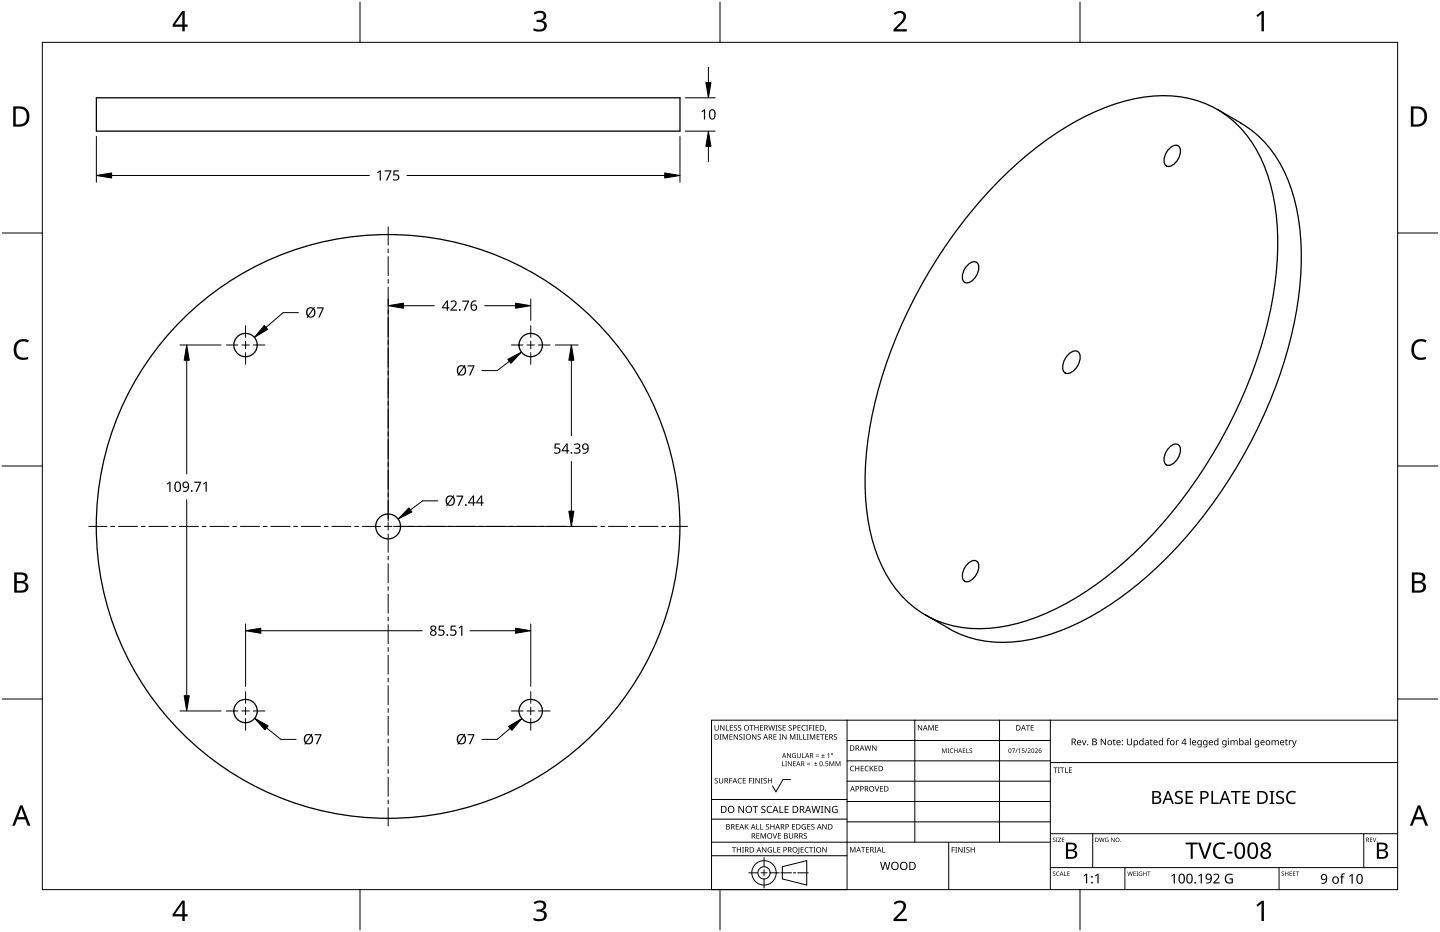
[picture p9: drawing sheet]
<svg xmlns="http://www.w3.org/2000/svg" width="432mm" height="279mm" viewBox="0 0 432 279" stroke-linecap="round" stroke-linejoin="round" font-family="sans-serif">
<g fill="none" stroke="#000" stroke-width=".38">
<path d="M28.9 29.3h175v10h-175zM365 32.8l7.1 4.1M372.1 36.9a35.9 35.9 0 0 1 16.1 23.1 82.1 82.1 0 0 1 0 36.2 145.2 145.2 0 0 1-44.2 76.5 82.3 82.3 0 0 1-31.4 18.1 36 36 0 0 1-28-2.3l-7.1-4.2M301.7 52a90.1 90.1 0 0 1 31.4-20.4 39.2 39.2 0 0 1 28.8-.3 33.5 33.5 0 0 1 18.1 20.8 74.5 74.5 0 0 1 2 35.1 143.2 143.2 0 0 1-48.9 84.7 74.6 74.6 0 0 1-31.4 15.8 33 33 0 0 1-29.7-7.5 43.4 43.4 0 0 1-12.1-27.1 105.4 105.4 0 0 1 7.5-48.7 147.4 147.4 0 0 1 34.3-52.4zM350.7 44.5a1.8 1.8 0 0 1 3.1-.1 5 5 0 0 1-3.1 5.5 1.55 1.55 0 0 1-1.6-2.1l.7-2.1zM290.2 79.4a1.82 1.82 0 0 1 3.2 0 4.7 4.7 0 0 1-3.7 5.4 1.96 1.96 0 0 1-1-2.7l.6-1.5zM320.4 106.2a1.93 1.93 0 0 1 3.4 0 5.2 5.2 0 0 1-3.4 5.7 1.64 1.64 0 0 1-1.7-2.1l.7-2.3zM350.7 134.1a1.8 1.8 0 0 1 3.1-.1 4.8 4.8 0 0 1-3.6 5.5 1.98 1.98 0 0 1-1-2.8l.6-1.4zM290.2 169a1.82 1.82 0 0 1 3.2-.1 5 5 0 0 1-3.2 5.5 1.53 1.53 0 0 1-1.6-2.1l.7-2.1z"/>
<circle cx="73.6" cy="103.4" r="3.5"/>
<circle cx="159.1" cy="103.4" r="3.5"/>
<circle cx="116.4" cy="157.8" r="87.5"/>
<circle cx="116.4" cy="157.8" r="3.7"/>
<circle cx="73.6" cy="213.1" r="3.5"/>
<circle cx="159.1" cy="213.1" r="3.5"/>
</g>
<path d="M12.7 12.7h406.4v254h-406.4z" fill="none" stroke="#000" stroke-width=".3"/>
<path d="M107.9 .6v12.1M215.9 .6v12.1M323.8 .6v12.1M.6 69.9h12.1M419.1 69.9h12.1M.6 139.7h12.1M419.1 139.7h12.1M.6 209.6h12.1M419.1 209.6h12.1M107.9 266.7v12.1M215.9 266.7v12.1M323.8 266.7v12.1" fill="none" stroke="#000" stroke-width=".3"/>
<g fill="#000">
<path d="M160 3.9a2.36 2.36 0 0 1 3.7 .5 1.49 1.49 0 0 1-1.2 1.8 1.62 1.62 0 0 1 1.5 1.8 1.62 1.62 0 0 1-1.8 1.4l-2.2-.3v-.7a2.16 2.16 0 0 0 3.2-.5 1.23 1.23 0 0 0-1.7-1.3h-.6v-.7a1.55 1.55 0 0 0 2.1-1.1 1.51 1.51 0 0 0-2.6-.4zM268 4a2.07 2.07 0 0 1 2.1-.8 2.07 2.07 0 0 1 1.6 1.7 4 4 0 0 1-1.6 2.6l-1.2 1.2h3v.7h-4v-.6l1.6-1.6a2.6 2.6 0 0 0 1.2-2.9 1.64 1.64 0 0 0-2.3 .2zM376.7 4.6l1.7-1.3h.6v6.1h-.7v-5.3l-1.2 1zM4.9 102.5a3.4 3.4 0 0 1 3.8-.5l-.3 .7a2.3 2.3 0 0 0-2.7 .1 2.3 2.3 0 0 0-.8 2.5 2.15 2.15 0 0 0 3.2 1.8l.4-.1v.7a3 3 0 0 1-3.5-.4 3 3 0 0 1-.8-3.4zM424 102.5a3.4 3.4 0 0 1 3.8-.5l-.3 .7-1.6-.4a2.55 2.55 0 0 0-1.9 2.4 2.55 2.55 0 0 0 1.6 2.5l2-.2v.7a3 3 0 0 1-3.5-.4 3 3 0 0 1-.8-3.4zM160 270.6a2.36 2.36 0 0 1 3.7 .5 1.49 1.49 0 0 1-1.2 1.8 1.62 1.62 0 0 1 1.5 1.8 1.62 1.62 0 0 1-1.8 1.4l-2.2-.3v-.7a2.16 2.16 0 0 0 3.2-.5 1.23 1.23 0 0 0-1.7-1.3h-.6v-.7a1.55 1.55 0 0 0 2.1-1.1 1.51 1.51 0 0 0-2.6-.4zM268 270.7a2.07 2.07 0 0 1 2.1-.8 2.07 2.07 0 0 1 1.6 1.7 4 4 0 0 1-1.6 2.6l-1.2 1.2h3v.7h-4v-.6l1.6-1.6a2.6 2.6 0 0 0 1.2-2.9 1.64 1.64 0 0 0-2.3 .2zM376.7 271.3l1.7-1.3h.6v6.1h-.7v-5.3l-1.2 1z"/>
<path d="M54.6 3.3h.8v4.1h.9v.6h-.9v1.4h-.7v-1.4h-2.9v-.6zM54.7 4.1l-2.2 3.3h2.2z"/>
<path d="M4 31.9h1.8a3 3 0 0 1 3 3.1 3 3 0 0 1-3.1 3h-1.7zM4.7 32.6v4.7h.9a2.43 2.43 0 0 0 2.4-1.9 2.43 2.43 0 0 0-1.5-2.8z"/>
<path d="M423.1 31.9h1.8a3 3 0 0 1 3 3.1 3 3 0 0 1-3.1 3h-1.7zM423.8 32.6v4.7h.9a2.43 2.43 0 0 0 2.4-1.9 2.43 2.43 0 0 0-1.5-2.8z"/>
<path d="M4.3 171.6h1.7a1.71 1.71 0 0 1 2.3 1.8 1.39 1.39 0 0 1-1.1 1.1 1.64 1.64 0 0 1 1.3 2 1.64 1.64 0 0 1-2.1 1.2h-2.1zM5 174.8v2.2h1.3a1.15 1.15 0 0 0 1.4-1.1 1.15 1.15 0 0 0-1.5-1.1zM5 172.3v1.9h1.2a1.04 1.04 0 0 0 1.3-1.1 1.04 1.04 0 0 0-1.5-.8z"/>
<path d="M423.4 171.6h1.7a1.71 1.71 0 0 1 2.3 1.8 1.39 1.39 0 0 1-1.1 1.1 1.64 1.64 0 0 1 1.3 2 1.64 1.64 0 0 1-2.1 1.2h-2.1zM424.1 174.8v2.2h1.3a1.15 1.15 0 0 0 1.4-1.1 1.15 1.15 0 0 0-1.5-1.1zM424.1 172.3v1.9h1.2a1.04 1.04 0 0 0 1.3-1.1 1.04 1.04 0 0 0-1.5-.8z"/>
<path d="M6 241.4h.7l2.4 6.1h-.8l-.7-1.9h-2.4l-.7 1.9h-.8zM6.4 242.2l-1 2.8h2z"/>
<path d="M425.1 241.4h.7l2.4 6.1h-.8l-.7-1.9h-2.4l-.7 1.9h-.8zM425.5 242.2l-1 2.8h2z"/>
<path d="M54.6 270h.8v4.1h.9v.6h-.9v1.4h-.7v-1.4h-2.9v-.6zM54.7 270.8l-2.2 3.3h2.2z"/>
</g>
<g fill="none" stroke="#000" stroke-width=".3">
<path d="M254 215.9v50.8h-40.6v-50.8h205.7M274.3 215.9v36.6M299.7 215.9v36.6M315 215.9v50.8M213.4 239.7h40.6M237 233.7h-2.2l-2.1 3.7-1.1-1.8M254 222h61M254 228.1h61M254 234.2h61M315 228.6h104.1M213.4 256.5h40.6M213.4 252.5h101.6"/>
<path d="M213.4 245.6h40.6M229.1 257.1v2.7M234.6 259.8l7.3-1.8v7.3l-7.3-1.8zM254 240.3h61M254 246.4h61M284.5 252.5v14.2M315 249.9h104.1M327.7 249.9v10.2M408.9 249.9v10.2M224.5 261.7h2.8M228.2 261.7h1.8M229.1 260.7v1.9"/>
<path d="M229.1 263.5v2.7M230.9 261.7h2.8M234.1 261.7h3.2M237.9 261.7h.7M239.2 261.7h3.2M315 260.1h104.1M337.3 260.1v6.6M383.5 260.1v6.6"/>
<circle cx="229.1" cy="261.7" r="3.7"/>
<circle cx="229.1" cy="261.7" r="1.83"/>
</g>
<g fill="#000">
<path d="M214.3 217.4h.2v1a.42 .42 0 0 0 .4 .5 .42 .42 0 0 0 .4-.5v-1h.2v1a.62 .62 0 0 1-.6 .6 .62 .62 0 0 1-.6-.6zM215.9 217.4h.3l.8 1.3v-1.3h.2v1.6h-.2l-.9-1.3v1.3h-.2zM217.7 217.4h.2v1.4h.7v.2h-.9zM218.9 217.4h.9v.2h-.7v.5h.6v.1h-.6v.6h.7v.2h-.9zM220.1 217.5l.6-.1 .3 .1-.1 .1a.38 .38 0 0 0-.5-.1 .38 .38 0 0 0-.1 .5 .38 .38 0 0 0 .4 .2 .51 .51 0 0 1 .1 .8 .51 .51 0 0 1-.8-.2h.1a.41 .41 0 0 0 .6 .1 .41 .41 0 0 0 .1-.6 .41 .41 0 0 0-.5-.1zM221.4 217.5l.5-.1 .3 .1v.1a.38 .38 0 0 0-.5-.1 .38 .38 0 0 0-.2 .5 .38 .38 0 0 0 .5 .2 .51 .51 0 0 1 .1 .8 .51 .51 0 0 1-.8-.2h.1a.41 .41 0 0 0 .5 .1 .41 .41 0 0 0 .1-.6 .41 .41 0 0 0-.5-.1zM224.8 217.4h1.2v.2h-.5v1.4h-.2v-1.4h-.5zM226.2 217.4h.2v.7h.9v-.7h.2v1.6h-.2v-.7h-.9v.7h-.2zM227.9 217.4h.9v.2h-.7v.5h.7v.1h-.7v.6h.7v.2h-.9zM230.4 217.4h.2l.3 1.4 .4-1.4h.2l.4 1.4 .3-1.4h.2l-.4 1.6h-.2l-.4-1.4-.4 1.4h-.2zM232.6 217.4h.5l-.2 .2v1.2l.2 .2h-.5l.1-.2v-1.2zM233.4 217.5l.6-.1 .3 .1v.1a.38 .38 0 0 0-.5-.1 .38 .38 0 0 0-.2 .5 .38 .38 0 0 0 .5 .2 .51 .51 0 0 1 .1 .8 .51 .51 0 0 1-.9-.2h.2a.41 .41 0 0 0 .5 .1 .41 .41 0 0 0 .1-.6 .41 .41 0 0 0-.5-.1z"/>
<path d="M234.7 217.4h.9v.2h-.7v.5h.7v.1h-.7v.6h.7v.2h-.9zM236.5 217.5l.6-.1 .3 .1v.1a.38 .38 0 0 0-.5-.1 .38 .38 0 0 0-.2 .5 .38 .38 0 0 0 .5 .2 .51 .51 0 0 1 .1 .8 .51 .51 0 0 1-.9-.2h.2a.41 .41 0 0 0 .5 .1 .41 .41 0 0 0 .1-.6 .41 .41 0 0 0-.5-.1zM239.2 217.4h.9v.2h-.7v.5h.6v.1h-.6v.6h.7v.2h-.9zM240.5 217.6l.6-.2 .5 .1-.1 .1a.65 .65 0 0 0-1 .6 .65 .65 0 0 0 1 .6 .77 .77 0 0 1-1.1-.1 .77 .77 0 0 1 .1-1.1zM241.7 217.4h.6l-.2 .2v1.2l.2 .2h-.6l.2-.2v-1.2zM242.6 217.4h.9v.2h-.7v.5h.7v.2h-.7v.7h-.2zM243.7 217.4h.6l-.2 .2v1.2l.2 .2h-.6l.2-.2v-1.2zM244.6 217.4h.9v.2h-.7v.5h.6v.1h-.6v.6h.7v.2h-.9zM247.5 218.7l.2 .1-.3 .5zM275.2 217.4h.3l.8 1.3v-1.3h.2v1.6h-.2l-.9-1.4v1.4h-.2zM278.4 217.4h.3l.5 1.3 .5-1.3h.3v1.6h-.2v-1.4l-.7 1.4-.5-1.4v1.4h-.2zM280.5 217.4h.9v.1h-.7v.6h.6v.1h-.6v.6h.7v.2h-.9z"/>
<path d="M307.6 217.4h1.2v.1h-.5v1.5h-.2v-1.5h-.5zM309.1 217.4h.9v.1h-.7v.6h.6v.1h-.6v.6h.7v.2h-.9zM214.4 233.4l.5-.2 .3 .1v.2a.38 .38 0 0 0-.5-.2 .38 .38 0 0 0-.2 .5 .38 .38 0 0 0 .5 .2l.3 .3-.2 .5-.6 .1-.2-.1 .1-.2a.41 .41 0 0 0 .5 .1 .41 .41 0 0 0 .1-.5 .41 .41 0 0 0-.5-.2zM215.8 220.1h.6l-.2 .2v1.3l.2 .1h-.6l.2-.1v-1.3zM215.6 233.2h.2v1.1a.42 .42 0 0 0 .4 .4 .42 .42 0 0 0 .4-.4v-1.1h.2v1.1a.62 .62 0 0 1-.6 .6 .62 .62 0 0 1-.6-.6zM216.7 220.1h.3l.5 1.3 .5-1.3h.3v1.6h-.2v-1.4l-.7 1.4-.5-1.4v1.4h-.2zM218.7 233.2h.9v.2h-.7v.6h.6v.2h-.6v.7h-.2zM218.7 220.1h1v.2h-.7v.5h.6v.2h-.6v.6h.7v.1h-1zM220 220.1h.2l.9 1.4v-1.4h.2v1.6h-.2l-.9-1.3v1.3h-.2zM221.4 233.4l.6-.2 .5 .1-.1 .2a.66 .66 0 0 0-1 .6 .66 .66 0 0 0 1 .5 .77 .77 0 0 1-1.1-.1 .77 .77 0 0 1 .1-1.1zM221.7 220.3l.6-.2 .3 .1-.1 .2a.38 .38 0 0 0-.5-.2 .38 .38 0 0 0-.1 .5 .38 .38 0 0 0 .5 .2l.2 .3-.1 .4-.7 .1h-.2l.1-.2a.41 .41 0 0 0 .6 .1 .41 .41 0 0 0 .1-.5 .41 .41 0 0 0-.5-.2zM222.8 220.1h.6l-.2 .2v1.3l.2 .1h-.6l.2-.1v-1.3z"/>
<path d="M222.7 233.2h.9v.2h-.7v.5h.7v.2h-.7v.6h.7v.2h-.9zM224.6 233.2h.9v.2h-.7v.6h.7v.2h-.7v.7h-.2zM225.6 233.2h.6l-.2 .2v1.3l.2 .2h-.6l.2-.2v-1.3zM225.5 220.1h.3l.8 1.4v-1.4h.2v1.6h-.2l-.9-1.3v1.3h-.2zM226.5 233.2h.3l.8 1.4v-1.4h.2v1.7h-.2l-.9-1.4v1.4h-.2zM227.2 220.3l.6-.2 .3 .1v.2a.38 .38 0 0 0-.5-.2 .38 .38 0 0 0-.2 .5 .38 .38 0 0 0 .5 .2l.2 .3-.1 .4-.7 .1h-.2l.1-.2a.41 .41 0 0 0 .6 .1 .41 .41 0 0 0 .1-.5 .41 .41 0 0 0-.5-.2zM228.1 233.2h.6l-.2 .2v1.3l.2 .2h-.6l.2-.2v-1.3zM229 233.4l.6-.2 .3 .1-.1 .2a.38 .38 0 0 0-.5-.2 .38 .38 0 0 0-.1 .5 .38 .38 0 0 0 .5 .2l.2 .3-.1 .5-.7 .1-.2-.1 .1-.2a.41 .41 0 0 0 .6 .1 .41 .41 0 0 0 .1-.5 .41 .41 0 0 0-.5-.2zM230.3 233.2h.2v.7h.8v-.7h.2v1.7h-.2v-.8h-.8v.8h-.2zM231.9 220.1h.9v.2h-.7v.5h.7v.2h-.7v.6h.7v.1h-.9zM233.7 220.1h.5l-.2 .2v1.3l.2 .1h-.5l.1-.1v-1.3zM234.5 228.2h.2v1.3h.6v.2h-.8z"/>
<path d="M234.6 220.1h.2l.9 1.4-.1-1.4h.2v1.6h-.2l-.9-1.3v1.3h-.1zM235.4 228.2h.6l-.2 .2v1.1l.2 .2h-.6l.2-.2v-1.1zM236 225.8h.2l.8 1.2v-1.2h.2v1.4h-.3l-.7-1.2v1.2h-.2zM236.3 228.2h.2l.7 1.2v-1.2h.2v1.5h-.2l-.8-1.2v1.2h-.1zM236.9 220.1h.3l.5 1.3 .5-1.3h.3v1.6h-.2v-1.4l-.7 1.4-.6-1.4 .1 1.4h-.2zM237.7 226l.5-.2h.5l-.2 .2a.6 .6 0 0 0-.8 .5 .6 .6 0 0 0 .8 .6v-.5l-.3-.1h.5v.7a.8 .8 0 0 1-1.1-.2 .8 .8 0 0 1 .1-1zM237.8 228.2h.8v.2h-.6v.4h.6v.2h-.6v.5h.6v.2h-.8zM238.8 220.1h.6l-.2 .2v1.3l.2 .1h-.6l.2-.1v-1.3zM239.7 220.1h.2v1.5h.7v.1h-.9zM239 225.8h.2v.9a.38 .38 0 0 0 .4 .4 .38 .38 0 0 0 .4-.4v-.9h.1v.9a.56 .56 0 0 1-.5 .5 .56 .56 0 0 1-.6-.5zM240.5 225.8h.2v1.3h.6v.1h-.8zM240.9 220.1h.2v1.5h.7v.1h-.9z"/>
<path d="M242 229.1l.9 .1zM242 228.7l.9 .1zM241.9 220.1h.6l-.2 .2v1.3l.2 .1h-.6l.2-.1v-1.3zM242.8 220.1h.3l.5 1.3 .6-1.3h.3v1.6h-.3l.1-1.4-.8 1.4-.5-1.4v1.4h-.2zM244.5 228.5l.5 .3-.3 .1-.1 .3-.1-.3-.3-.1h.3zM244.6 226.6l1 .2zM244.6 226.2l1 .2zM244.2 229.5h.8zM244.9 220.1h.9v.2h-.7v.5h.7v.2h-.7v.6h.7v.1h-.9zM246.3 227.1l1 .1zM246 220.1h1.2v.2h-.5v1.4h-.2v-1.4h-.5zM246.7 226l.2 .4h.4l-.4 .2v.4l-.2-.4h-.4l.4-.2z"/>
<path d="M247.6 228.2h.7v.2h-.6v.4a.49 .49 0 0 1 .6 .2 .49 .49 0 0 1-.2 .7 .49 .49 0 0 1-.6-.2 .41 .41 0 0 0 .6 0 .41 .41 0 0 0 0-.6 .41 .41 0 0 0-.6 0zM247.4 220.1h.9v.2h-.7v.5h.7v.2h-.7v.6h.7v.1h-.9zM248.1 226.1l.5-.3v1.4h-.2l.1-1.2zM248.7 228.2h.3l.4 1.2 .5-1.2h.3v1.5h-.2v-1.3l-.7 1.3-.4-1.3v1.3h-.2zM250.1 220.3l.5-.2 .4 .1-.1 .2a.38 .38 0 0 0-.5-.2 .38 .38 0 0 0-.2 .5 .38 .38 0 0 0 .5 .2l.3 .3-.1 .4-.7 .1h-.2l.1-.2a.41 .41 0 0 0 .5 .1 .41 .41 0 0 0 .2-.5 .41 .41 0 0 0-.6-.2zM250.6 228.2h.2l.5 1.2 .4-1.2h.3v1.5h-.2v-1.3l-.6 1.3-.5-1.3v1.3h-.1zM255.1 229.8l.6-.2 .4 .1-.1 .1a.66 .66 0 0 0-.9 .6 .66 .66 0 0 0 1 .6 .77 .77 0 0 1-1.1-.1 .77 .77 0 0 1 .1-1.1zM256.4 229.6h.2v.7h.9v-.7h.2v1.6h-.2v-.8h-.9v.8h-.2zM258.1 229.6h.9v.2h-.7v.5h.7v.1h-.7v.6h.7v.2h-.9zM259.5 229.8l.6-.2 .4 .1-.1 .1a.66 .66 0 0 0-.9 .6 .66 .66 0 0 0 .9 .6 .77 .77 0 0 1-1.1-.1 .77 .77 0 0 1 .2-1.1zM259.2 223.5h.2l.4 1.3 .3-1.3h.3l.3 1.3 .4-1.3h.2l-.5 1.6h-.2l-.4-1.4-.3 1.4h-.2zM260.8 229.6h.2v.8l.7-.8h.3l-.7 .7 .7 .9h-.3l-.5-.8-.2 .8h-.2z"/>
<path d="M262.3 235.7h.2l.5 1.4 .4-1.4h.2l-.5 1.6h-.2zM261.5 223.5h.3l.8 1.3v-1.3h.2v1.6h-.2l-.9-1.4v1.4h-.2zM262.2 229.6h.9v.2h-.7v.5h.7v.1h-.7v.6h.7v.2h-.9zM263.9 235.7h.9v.2h-.7v.5h.6v.1h-.6v.6h.7v.2h-.9zM282.5 224.4h.3l.4 1.1 .4-1.1h.3v1.3h-.2v-1.2l-.6 1.2-.4-1.2v1.2h-.2zM284.1 224.4h.5l-.1 1.2 .1 .1h-.5l.2-.1zM285 224.5l.8-.1-.3 .1a.55 .55 0 0 0-.5 .7 .55 .55 0 0 0 .8 .3 .64 .64 0 0 1-.9 0 .64 .64 0 0 1 .1-1zM286.1 224.4h.2v.5h.7v-.5h.1v1.3h-.1v-.6h-.7v.6h-.2zM288.7 224.4h.8l-.6 .1v.4h.5l-.5 .2v.5l.6 .1h-.8zM289.8 224.4h.1v1.2l.6 .1h-.7zM290.8 224.5l.4-.2 .3 .3a.33 .33 0 0 0-.5-.1 .33 .33 0 0 0-.1 .4 .33 .33 0 0 0 .5 .2 .43 .43 0 0 1-.1 .6 .43 .43 0 0 1-.6-.2 .33 .33 0 0 0 .5 .2 .33 .33 0 0 0 0-.5l-.4-.3zM303.5 224.4h.9l-.6 1.3h-.2l.6-1.2z"/>
<path d="M305 224.4h.1l-.6 1.3zM305.3 224.7l.5-.3v1.3h-.1v-1.2zM306.5 224.4h.6l-.5 .1v.4a.45 .45 0 0 1 .6 .2 .45 .45 0 0 1-.2 .6 .45 .45 0 0 1-.6-.2 .39 .39 0 0 0 .5 .1 .39 .39 0 0 0 .1-.6 .39 .39 0 0 0-.6 0zM307.9 224.4h.1l-.6 1.3zM308.2 224.5a.49 .49 0 0 1 .8 .1 .49 .49 0 0 1-.4 .7l-.2 .3 .6 .1h-.9l.4-.5a.37 .37 0 0 0 .4-.5 .37 .37 0 0 0-.6-.1zM310.3 224.5a.49 .49 0 0 1 .8 .1 .49 .49 0 0 1-.3 .7l-.3 .3 .7 .1h-.9l.4-.5a.37 .37 0 0 0 .4-.5 .37 .37 0 0 0-.7-.1zM315.9 230.1h1.2v.1h-.5v1.5h-.2v-1.5h-.5zM317.2 230.1h.6l-.2 .1v1.3l.2 .2h-.6l.2-.2v-1.3zM317.9 230.1h1.2v.1h-.5v1.5h-.2v-1.5h-.5zM319.4 230.1h.2v1.4h.7v.2h-.9zM320.5 230.1h.9v.1h-.7v.6h.7v.1h-.7v.6h.7v.2h-.9zM352.5 237.5a1.84 1.84 0 0 1 2.1-.2l-.1 .4-.5-.1a.74 .74 0 0 0-1.2 .3 .74 .74 0 0 0 .9 .9 1.17 1.17 0 0 1 1 1.5 1.17 1.17 0 0 1-1.7 .8l-.7-.2v-.5l.5 .2a.84 .84 0 0 0 1 .1 .84 .84 0 0 0 .4-1l-.7-.4a1.18 1.18 0 0 1-1-1.8z"/>
<path d="M382.9 237.5a1.84 1.84 0 0 1 2.1-.2l-.2 .4-.5-.1a.74 .74 0 0 0-1.1 .3 .74 .74 0 0 0 .8 .9 1.17 1.17 0 0 1 1 1.5 1.17 1.17 0 0 1-1.6 .8l-.8-.2v-.5l.6 .2a.84 .84 0 0 0 1 .1 .84 .84 0 0 0 .3-1l-.7-.4a1.18 1.18 0 0 1-.9-1.8zM386.2 237.6a2.17 2.17 0 0 1 2.4-.3l-.2 .4-.9-.2a1.58 1.58 0 0 0-1.3 2 1.58 1.58 0 0 0 2.2 1v.4a2.03 2.03 0 0 1-2.5-.7 2.03 2.03 0 0 1 .3-2.6zM219.5 254h1.2v.1h-.5v1.5h-.2v-1.5h-.5zM220.6 247.1h.9v.1h-.7v.5h.7v.2h-.7v.6h.7v.2h-.9zM221 254h.2v.6h.8v-.6h.2v1.6h-.2v-.8h-.8v.8h-.2zM221.4 241.6h.3l1.2 1.8-.1-1.8h.3v2.1h-.3l-1.1-1.7v1.7h-.3zM222.5 254h.6l-.2 .1v1.3l.2 .2h-.6l.2-.2v-1.3zM223.3 247.1h.2v.8l.8-.8h.2l-.6 .7 .6 .9h-.2l-.6-.8-.2 .8h-.2zM225.7 241.6h1.6v.2h-.7v1.9h-.2v-1.9h-.7zM226.8 247.1h.2v1.4h.7v.2h-.9zM226.8 249.8h.9v.2h-.7v.5h.7v.1h-.7v.6h.7v.2h-.9zM228 247.1h.2v1.4h.7v.2h-.9z"/>
<path d="M228.1 249.8h.3l.5 1.3 .5-1.3h.3v1.6h-.2v-1.4l-.7 1.4-.5-1.4v1.4h-.2zM228.4 241.8l.4-.2 .7 .1-.2 .2a.44 .44 0 0 0-.8 .1 .44 .44 0 0 0 .6 .6h.1a.66 .66 0 0 1 .3 1 .66 .66 0 0 1-1 .1l-.3-.1v-.2l.3 .1a.47 .47 0 0 0 .8-.3 .47 .47 0 0 0-.6-.5l-.4-.4zM228.5 254h.3l.8 1.3v-1.3h.2v1.6h-.2l-.9-1.4v1.4h-.2zM229.7 247.2l.6-.2 .3 .1v.2a.38 .38 0 0 0-.5-.1 .38 .38 0 0 0-.2 .4 .38 .38 0 0 0 .5 .2l.3 .3-.2 .5-.7 .1-.2-.1 .2-.1a.41 .41 0 0 0 .5 0 .41 .41 0 0 0 .1-.5 .41 .41 0 0 0-.5-.2zM230.2 241.9l.5-.3 .8 .1-.1 .2-.5-.1a.86 .86 0 0 0-.7 1.1 .86 .86 0 0 0 1.2 .5v.3a1.1 1.1 0 0 1-1.4-.4 1.1 1.1 0 0 1 .2-1.4zM230.4 254.2l.7-.3 .4 .1-.1 .2a.67 .67 0 0 0-1 .5 .67 .67 0 0 0 .9 .7v-.5h-.4v-.2h.6v.8a.88 .88 0 0 1-1.2-.2 .88 .88 0 0 1 .1-1.1zM231.7 249.8h.2l.5 1.4 .4-1.4h.2l-.5 1.6h-.2zM231.9 254h.2v1.4h.7v.2h-.9zM231 247.1h.2v.6h.8v-.6h.2v1.6h-.2v-.8h-.8v.8h-.2zM233.7 241.6h.3v1.9h.9v.2h-1.2zM233.1 254h.9v.1h-.7v.5h.6v.2h-.6v.6h.7v.2h-.9zM233.3 249.8h.9v.2h-.7v.5h.6v.1h-.6v.6h.7v.2h-.9z"/>
<path d="M235.3 241.6h1.2v.2h-1v.7h.9v.2h-.9v.8h1v.2h-1.2zM236.6 249.8h.2v1a.42 .42 0 0 0 .4 .4 .42 .42 0 0 0 .4-.4v-1h.2v1a.62 .62 0 0 1-.6 .6 .62 .62 0 0 1-.6-.6zM237.5 247.1h.9v.1h-.7v.5h.7v.2h-.7v.6h.7v.2h-.9zM239.5 254h.2v1.7l-.5 .3-.1-.2 .4-.2zM240.1 254h.9v.1h-.7v.5h.7v.2h-.7v.6h.7v.2h-.9zM240.6 247.3l.7-.3 .4 .1-.1 .2a.67 .67 0 0 0-1 .5 .67 .67 0 0 0 .9 .7v-.5h-.4v-.2h.6v.8a.88 .88 0 0 1-1.2-.2 .88 .88 0 0 1 .1-1.1zM241.1 249.9l.5-.1h.3v.2a.38 .38 0 0 0-.5-.1 .38 .38 0 0 0-.2 .5 .38 .38 0 0 0 .5 .2 .53 .53 0 0 1 .2 .8 .53 .53 0 0 1-.9 0l.1-.2a.41 .41 0 0 0 .5 .1 .41 .41 0 0 0 .1-.6 .41 .41 0 0 0-.5-.1zM241.5 254.2l.6-.3 .4 .1-.1 .2a.65 .65 0 0 0-.9 .6 .65 .65 0 0 0 .9 .6 .77 .77 0 0 1-1.1-.1 .77 .77 0 0 1 .2-1.1zM242.1 247.1h.9v.1h-.7v.5h.6v.2h-.6v.6h.7v.2h-.9zM242.6 254h1.2v.1h-.5v1.5h-.2v-1.5h-.5zM243.3 247.2l.6-.2 .3 .1-.1 .2a.38 .38 0 0 0-.5-.1 .38 .38 0 0 0-.1 .4 .38 .38 0 0 0 .5 .2l.2 .3-.1 .5-.7 .1-.2-.1 .1-.1a.41 .41 0 0 0 .6 0 .41 .41 0 0 0 .1-.5 .41 .41 0 0 0-.5-.2zM243.9 254h.6l-.2 .1v1.3l.2 .2h-.6l.2-.2v-1.3z"/>
<path d="M243.3 241.6h.3l.4 1.8 .5-1.8h.3l.5 1.8 .4-1.8h.3l-.6 2.1h-.3l-.5-1.8-.5 1.8h-.2zM246.1 241.6h.8l-.3 .2v1.7l.3 .2h-.8l.3-.2v-1.7zM246.6 254h.2l.9 1.3v-1.3h.2v1.6h-.3l-.8-1.4v1.4h-.2zM246.6 247.1h.2l.9 1.3v-1.3h.2v1.6h-.2l-.9-1.4v1.4h-.2zM247.3 241.6h.3l1.1 1.8v-1.8h.3v2.1h-.3l-1.2-1.7v1.7h-.2zM249.7 241.9l1-.3 .5 .1-.1 .2a.87 .87 0 0 0-1.4 .7 .87 .87 0 0 0 1.2 .9v-.7h-.4v-.2h.7v1a1.15 1.15 0 0 1-1.5-.2 1.15 1.15 0 0 1 0-1.5zM254.9 253.9h.3l.5 1.4 .5-1.4h.3v1.7h-.2v-1.5l-.7 1.5-.5-1.5v1.5h-.2zM258.2 253.9h1.2v.2h-.5v1.5h-.2v-1.5h-.5zM259.7 253.9h.9v.2h-.7v.5h.6v.2h-.6v.6h.7v.2h-.9zM262.2 253.9h.6l-.2 .2v1.3l.2 .2h-.6l.2-.2v-1.3zM264.6 253.9h.2v1.5h.7v.2h-.9zM285.4 254h.9v.1h-.7v.6h.6v.2h-.6v.7h-.2z"/>
<path d="M286.4 254h.6l-.2 .1v1.3l.2 .2h-.6l.2-.2v-1.3zM287.3 254h.3l.8 1.3v-1.3h.2v1.6h-.2l-.9-1.4v1.4h-.2zM288.9 254h.6l-.2 .1v1.3l.2 .2h-.6l.2-.2v-1.3zM289.8 254.1l.6-.2 .3 .1-.1 .2a.38 .38 0 0 0-.5-.1 .38 .38 0 0 0-.1 .5 .38 .38 0 0 0 .5 .1l.2 .3-.1 .5-.7 .1-.2-.1 .1-.1a.41 .41 0 0 0 .6 0 .41 .41 0 0 0 .1-.5 .41 .41 0 0 0-.5-.2zM291.1 254h.2v.6h.8v-.6h.2v1.6h-.2v-.8h-.8v.8h-.2zM315.8 251.2l.4-.1 .2 .2a.32 .32 0 0 0-.4-.1 .32 .32 0 0 0-.1 .5 .32 .32 0 0 0 .4 .1 .41 .41 0 0 1 0 .6 .41 .41 0 0 1-.6-.2 .31 .31 0 0 0 .5 .2 .31 .31 0 0 0 0-.5l-.5-.3zM316.7 251.1h.4l-.1 .2 .1 1.1h-.4l.1-.1zM317.3 251.1h.9l-.7 1.2 .7 .1h-.9l.7-1.1zM318.4 251.1h.7l-.5 .2v.4h.5l-.5 .1v.5l.5 .1h-.7zM329.6 251.1h.1l.3 1.1 .3-1.1h.2l.3 1.1 .2-1.1h.2l-.3 1.3h-.2l-.3-1.1-.3 1.1h-.2zM331.5 251.3l.9-.1-.2 .1a.53 .53 0 0 0-.7 .5 .53 .53 0 0 0 .7 .5v-.4l-.2-.2h.4v.7a.71 .71 0 0 1-.9-.2 .71 .71 0 0 1 0-.9zM333.2 251.1l.9 1.1v-1.1h.1v1.3l-.9-1.1-.1 1.1z"/>
<path d="M355.5 252.6h3.7v.5h-1.5v4.3h-.7v-4.3h-1.5zM355.5 237.1h2.2v.5h-1.7v1.2h1.6v.4h-1.6v1.4h1.7v.4h-2.2zM359.2 252.6h.7l1.4 4.2 1.4-4.2h.6l-1.7 4.8h-.6zM363.3 237.1h.4v3.5h1.7v.4h-2.1zM364.4 253.2a2.72 2.72 0 0 1 3-.4l-.2 .5-1.3-.2a2 2 0 0 0-1.5 2 2 2 0 0 0 1.7 1.9l1.1-.2v.5a2.46 2.46 0 0 1-2.9-.4 2.46 2.46 0 0 1-.4-2.9zM367.9 255.4h1.6v.5h-1.6zM369.1 237.1h2.9v.5h-1.2v3.4h-.5v-3.4h-1.2zM372.6 237.1h2.2v.5h-1.7v1.2h1.6v.4h-1.6v1.4h1.7v.4h-2.2zM380.7 237.1h1.4v.3l-.4 .1v3.1l.4 .1v.3h-1.4v-.3l.5-.1v-3.1l-.5-.1zM410.8 251.1h.7l-.5 .2v.4h.5l-.5 .1v.5l.5 .1h-.7zM411.6 251.1h.2l.4 1.1 .3-1.1h.2l-.4 1.3zM263.9 258.4h.3l.5 2 .6-2h.3l.6 2 .5-2h.3l-.7 2.4h-.3l-.6-2.1-.5 2.1h-.4z"/>
<path d="M315.8 261.4l.4-.1 .2 .2a.32 .32 0 0 0-.4-.1 .32 .32 0 0 0-.1 .4 .32 .32 0 0 0 .4 .1 .41 .41 0 0 1 0 .7 .41 .41 0 0 1-.6-.2 .31 .31 0 0 0 .5 .1 .31 .31 0 0 0 0-.5l-.5-.2zM316.9 261.4l.4-.1h.4l-.1 .2a.52 .52 0 0 0-.8 .5 .52 .52 0 0 0 .8 .4 .61 .61 0 0 1-.9-.1 .61 .61 0 0 1 .2-.9zM319.1 261.3h.1v1.1l.6 .2h-.7zM320 261.3h.7l-.5 .1v.4h.5l-.5 .2v.4l.5 .2h-.7zM324.9 262.5l1.1-.6v2.9h-.3v-2.5l-.6 .5zM328.3 262.5l1.1-.6v2.9h-.3v-2.5l-.6 .5zM338 261.3h.2l.3 1.1 .3-1.1h.1l.3 1.1 .3-1.1h.2l-.4 1.3h-.1l-.3-1.1-.4 1.1h-.1zM339.9 261.3h.7l-.6 .1v.4h.6l-.6 .2v.4l.6 .2h-.7zM340.8 261.3h.5l-.2 .1 .2 1.2h-.5l.1-.1zM341.6 261.4l.9-.1-.2 .1a.53 .53 0 0 0-.7 .6 .53 .53 0 0 0 .7 .4v-.4l-.2-.1h.4v.6a.71 .71 0 0 1-.9-.1 .71 .71 0 0 1 0-1zM342.8 261.3h.2v.5h.7v-.5h.1v1.3h-.1v-.6h-.7v.6h-.2zM344 261.3h1l-.4 .1v1.2h-.2v-1.2z"/>
<path d="M351.2 262.5l1.1-.6v2.9h-.4l.1-2.5-.6 .5zM359.3 262.5l1.1-.6v2.9h-.4l.1-2.5-.6 .5zM363.8 262.2a1.01 1.01 0 0 1 1.7 0 1.01 1.01 0 0 1-.5 1.6l-.7 .7h1.4v.3h-1.9v-.3l1.1-1a.69 .69 0 0 0 .3-1.1 .69 .69 0 0 0-1.2 .1zM367.7 262.3l.4-.3 .9-.1 .6 .2-.1 .3a1.2 1.2 0 0 0-1.9 .9 1.2 1.2 0 0 0 1.7 1.2v-.9h-.6v-.3h1v1.4a1.59 1.59 0 0 1-2.1-.3 1.59 1.59 0 0 1 .1-2.1zM384.3 261.4l.5-.1 .2 .2a.32 .32 0 0 0-.4-.1 .32 .32 0 0 0-.1 .4 .32 .32 0 0 0 .4 .1 .41 .41 0 0 1 0 .7 .41 .41 0 0 1-.6-.2 .31 .31 0 0 0 .4 .1 .31 .31 0 0 0 .1-.5l-.5-.2zM385.3 261.3h.2v.5h.7v-.5h.1v1.3h-.1v-.6h-.7v.6h-.2zM386.7 261.3h.7l-.5 .1v.4h.5l-.5 .2v.4l.5 .2h-.7zM387.7 261.3h.7l-.5 .1v.4h.5l-.5 .2v.4l.5 .2h-.7zM388.5 261.3h1l-.4 .1v1.2h-.1v-1.2zM402.3 262l1-.1-.1 .3-.5-.1-.2 .3v.4h.6v.2h-.6v1.9h-.3v-1.9h-.4l.4-.3zM404.5 262.6l1.1-.6v2.9h-.3v-2.5l-.6 .5z"/>
<path d="M223 218.2a.81 .81 0 0 1 1.6 0 .81 .81 0 0 1-1.6 0zM223.5 217.7a.62 .62 0 0 0-.1 1 .62 .62 0 0 0 1-.2v-.1a.58 .58 0 0 0-.2-.7 .58 .58 0 0 0-.7 0z"/>
<path d="M229.2 217.4h.4a.47 .47 0 0 1 .6 .3 .47 .47 0 0 1-.3 .6l.4 .7h-.2l-.4-.7h-.3v.7h-.2zM229.4 217.6v.6h.2a.31 .31 0 0 0 .4-.3 .31 .31 0 0 0-.4-.3z"/>
<path d="M237.8 217.4h.7l.3 .4-.1 .4-.7 .2v.6h-.2zM238 217.6v.6a.39 .39 0 0 0 .6-.3 .39 .39 0 0 0-.6-.3z"/>
<path d="M245.8 217.4h.5a.73 .73 0 0 1 .8 .8 .75 .75 0 0 1-.8 .8h-.5zM246 217.6v1.2h.3a.58 .58 0 0 0 .6-.6l-.2-.5z"/>
<path d="M277.4 217.4h.1l.7 1.6h-.2l-.2-.5h-.7l-.2 .5h-.2zM277.4 217.6l-.2 .7h.5z"/>
<path d="M304.7 217.4h.5a.81 .81 0 0 1 .8 .8 .81 .81 0 0 1-.8 .8h-.5zM304.9 217.5v1.3h.2a.64 .64 0 0 0 .7-.6 .64 .64 0 0 0-.6-.7z"/>
<path d="M306.8 217.4h.2l.6 1.6h-.2l-.2-.5h-.7l-.1 .5h-.2zM306.9 217.6l-.3 .7h.5z"/>
<path d="M214.3 220.1h.5a.81 .81 0 0 1 .8 .9 .81 .81 0 0 1-.9 .7h-.4zM214.5 220.3v1.3h.2a.64 .64 0 0 0 .6-.7 .64 .64 0 0 0-.6-.6z"/>
<path d="M217.3 233.2h.4a.47 .47 0 0 1 .6 .4 .47 .47 0 0 1-.3 .5l.4 .8h-.2l-.4-.7h-.3v.7h-.2zM217.5 233.4v.6h.2a.31 .31 0 0 0 .4-.3 .31 .31 0 0 0-.4-.3z"/>
<path d="M220.3 233.2h.2l.6 1.7h-.2l-.2-.5h-.7l-.2 .5h-.2zM220.4 233.4l-.3 .8h.5z"/>
<path d="M223.5 220.9a.85 .85 0 0 1 1.7 0 .85 .85 0 0 1-1.7 0zM224 220.4l-.1 .5a.6 .6 0 0 0 .7 .6 .6 .6 0 0 0 .5-.7 .6 .6 0 0 0-.8-.5z"/>
<path d="M229.5 220.1h.2l.6 1.6h-.2l-.2-.5h-.7l-.1 .5h-.2zM229.6 220.3l-.3 .8h.5z"/>
<path d="M230.5 220.1h.5a.47 .47 0 0 1 .5 .3 .47 .47 0 0 1-.3 .6l.5 .7h-.3l-.4-.6h-.3v.6h-.2zM230.7 220.3v.6h.3a.31 .31 0 0 0 .3-.3 .31 .31 0 0 0-.3-.3z"/>
<path d="M235.1 225.8l.7 1.4-.4-.4h-.5l-.4 .4zM235.1 226l-.2 .6h.5z"/>
<path d="M239.3 228.2l.7 1.5-.3-.5h-.6l-.4 .5zM239.4 228.4l-.2 .7h.4z"/>
<path d="M240.2 228.2h.4a.42 .42 0 0 1 .6 .3 .42 .42 0 0 1-.3 .5l.4 .7h-.2l-.4-.6h-.3v.6h-.2zM240.4 228.4v.5h.2a.28 .28 0 0 0 .4-.2 .28 .28 0 0 0-.4-.3z"/>
<path d="M242 225.8l.7 1.4-.4-.4h-.5l-.4 .4zM242 226l-.2 .6h.5z"/>
<path d="M242.9 225.8h.4a.42 .42 0 0 1 .5 .3 .42 .42 0 0 1-.3 .5l.4 .6h-.2l-.3-.6h-.3v.6h-.2zM243.1 225.9v.6h.2a.28 .28 0 0 0 .3-.3 .28 .28 0 0 0-.3-.3z"/>
<path d="M245.9 228.3l.5-.1 .2 .4 .1 .7-.3 .4h-.4l-.2-.4zM246 228.4l-.1 .3a.54 .54 0 0 0 .4 .8 .59 .59 0 0 0 .3-.6 .59 .59 0 0 0-.6-.5z"/>
<path d="M248.7 220.1h.4a.47 .47 0 0 1 .6 .3 .47 .47 0 0 1-.3 .6l.4 .7h-.2l-.4-.6h-.3v.6h-.2zM248.9 220.3v.6h.2a.31 .31 0 0 0 .4-.3 .31 .31 0 0 0-.4-.3z"/>
<path d="M249.2 226.1a.31 .31 0 0 1 .6 0 .31 .31 0 0 1-.6 0zM249.3 226.1a.2 .2 0 0 0 .4 0 .2 .2 0 0 0-.4 0z"/>
<path d="M255.5 235.7h.2l.7 1.6h-.3l-.2-.5h-.6l-.2 .5h-.2zM255.6 235.9l-.2 .7h.5z"/>
<path d="M254.9 223.5h.5a.81 .81 0 0 1 .8 .8 .81 .81 0 0 1-.8 .8h-.5zM255.1 223.6v1.3h.2a.64 .64 0 0 0 .7-.6 .64 .64 0 0 0-.6-.7z"/>
<path d="M256.6 223.5h.4a.47 .47 0 0 1 .6 .3 .47 .47 0 0 1-.3 .6l.4 .7h-.2l-.4-.7h-.3v.7h-.2zM256.8 223.6v.6h.2a.31 .31 0 0 0 .4-.3 .31 .31 0 0 0-.4-.3z"/>
<path d="M256.6 235.7h.4a.54 .54 0 0 1 .6 .6 .54 .54 0 0 1-.8 .4v.6h-.2zM256.8 235.9v.6a.39 .39 0 0 0 .6-.3 .39 .39 0 0 0-.6-.3z"/>
<path d="M257.9 235.7h.5a.54 .54 0 0 1 .6 .6 .54 .54 0 0 1-.8 .4v.6h-.3zM258.2 235.9v.6a.39 .39 0 0 0 .6-.3 .39 .39 0 0 0-.6-.3z"/>
<path d="M258.4 223.5h.2l.6 1.6h-.2l-.2-.5h-.7l-.1 .5h-.2zM258.5 223.7l-.3 .7h.5z"/>
<path d="M259.3 235.7h.5a.47 .47 0 0 1 .5 .3 .47 .47 0 0 1-.3 .6l.5 .7h-.3l-.4-.7h-.3v.7h-.2zM259.5 235.9v.6h.3a.31 .31 0 0 0 .3-.4 .31 .31 0 0 0-.3-.2z"/>
<path d="M260.5 236.5a.81 .81 0 0 1 1.6 0 .81 .81 0 0 1-1.6 0zM260.9 236.5a.6 .6 0 0 0 1.2 0 .6 .6 0 0 0-1.2 0z"/>
<path d="M263.5 229.6h.5a.81 .81 0 0 1 .8 .8 .81 .81 0 0 1-.9 .8h-.4zM263.7 229.8v1.2h.2a.57 .57 0 0 0 .6-.6l-.2-.5z"/>
<path d="M265.1 235.7h.5a.73 .73 0 0 1 .8 .8 .75 .75 0 0 1-.8 .8h-.5zM265.3 235.9v1.2h.2a.58 .58 0 0 0 .7-.6l-.2-.5z"/>
<path d="M287.8 224.4l.7 1.3-.3-.4h-.5l-.4 .4zM287.9 224.5l-.2 .7h.4z"/>
<path d="M302.5 224.4h.5l.2 .3v.7l-.2 .3h-.4l-.2-.3zM302.6 224.6l-.1 .4a.34 .34 0 0 0 .3 .6 .34 .34 0 0 0 .3-.6l-.1-.4z"/>
<path d="M309.4 224.4h.4l.3 .3v.7l-.3 .3h-.3l-.2-.3zM309.5 224.6l-.1 .4a.35 .35 0 0 0 .3 .6 .35 .35 0 0 0 .3-.6l-.1-.4z"/>
<path d="M311.6 224.5l.6-.1-.5 .2-.1 .4a.46 .46 0 0 1 .7 .3 .46 .46 0 0 1-.5 .6 .46 .46 0 0 1-.4-.7zM311.6 225.3a.3 .3 0 0 0 .6 0 .3 .3 0 0 0-.6 0z"/>
<path d="M345.5 237.1h1.1a1 1 0 0 1 1.4 .5 1 1 0 0 1-.5 1.3h-.1a1.06 1.06 0 0 1 .8 1.3 1.06 1.06 0 0 1-1.3 .8h-1.4zM346 239.2v1.4h.8a.73 .73 0 0 0 .9-.7 .73 .73 0 0 0-.9-.7zM346 237.5v1.3h.7a.67 .67 0 0 0 .9-.7 .67 .67 0 0 0-1-.6z"/>
<path d="M360 237.1h1a1.22 1.22 0 0 1 1.4 1.3 1.22 1.22 0 0 1-1.5 1.1h-.5v1.5h-.4zM360.4 237.5v1.6a.97 .97 0 0 0 1.1-.1 .97 .97 0 0 0 .4-1l-.5-.4z"/>
<path d="M377.1 237.1h1.1a1.94 1.94 0 0 1 2 2 1.94 1.94 0 0 1-2.1 1.9h-1zM377.5 237.5v3.1h.6a1.52 1.52 0 0 0 1.5-1.5 1.52 1.52 0 0 0-1.4-1.6z"/>
<path d="M217.7 247.1h.5a.42 .42 0 0 1 .6 .2 .42 .42 0 0 1-.3 .5 .44 .44 0 0 1 .4 .6 .44 .44 0 0 1-.6 .3h-.6zM218 247.9v.6h.3a.31 .31 0 0 0 .4-.3 .31 .31 0 0 0-.4-.3zM218 247.2v.5h.3a.28 .28 0 0 0 .3-.2 .28 .28 0 0 0-.4-.3z"/>
<path d="M216.2 241.6h.7a1.05 1.05 0 0 1 1 1.1 1.05 1.05 0 0 1-1.1 1h-.6zM216.5 241.8v1.7h.3a.83 .83 0 0 0 .8-.8 .83 .83 0 0 0-.8-.9z"/>
<path d="M219.2 247.1h.5a.47 .47 0 0 1 .5 .3 .47 .47 0 0 1-.3 .5l.5 .8h-.3l-.4-.7h-.3v.7h-.2zM219.4 247.2v.6h.3a.31 .31 0 0 0 .3-.3 .31 .31 0 0 0-.3-.3z"/>
<path d="M218.5 241.9a1.02 1.02 0 0 1 1.5 .1 1.02 1.02 0 0 1-.3 1.5 1.02 1.02 0 0 1-1.4-.5zM218.8 242a.83 .83 0 0 0-.3 1.1 .83 .83 0 0 0 1.2 .2l.1-.1a.81 .81 0 0 0 0-1.1 .81 .81 0 0 0-1-.1z"/>
<path d="M222.3 247h.2l.6 1.7h-.2l-.2-.5h-.6l-.2 .5h-.2zM222.4 247.3l-.3 .7h.6z"/>
<path d="M223.4 254h.5a.47 .47 0 0 1 .5 .3 .47 .47 0 0 1-.3 .6l.5 .7h-.3l-.4-.7h-.3v.7h-.2zM223.6 254.1v.6h.3a.31 .31 0 0 0 .3-.3 .31 .31 0 0 0-.4-.3z"/>
<path d="M223.8 241.9a1.02 1.02 0 0 1 1.5 .1 1.02 1.02 0 0 1-.3 1.5 1.02 1.02 0 0 1-1.4-.5zM224.1 242a.83 .83 0 0 0-.3 1.1 .83 .83 0 0 0 1.2 .2l.1-.1a.81 .81 0 0 0 0-1.1 .81 .81 0 0 0-1-.1z"/>
<path d="M225.4 249.8h.4a.47 .47 0 0 1 .6 .3 .47 .47 0 0 1-.3 .6l.5 .7h-.3l-.4-.7h-.3v.7h-.2zM225.6 250v.6h.2a.31 .31 0 0 0 .4-.3 .31 .31 0 0 0-.4-.3z"/>
<path d="M224.8 254h.5a.73 .73 0 0 1 .8 .8 .75 .75 0 0 1-.8 .8h-.5zM225 254.1v1.3h.2a.58 .58 0 0 0 .7-.6l-.2-.5z"/>
<path d="M225.8 247h.1l.7 1.7h-.2l-.2-.5h-.7l-.2 .5h-.2zM225.8 247.3l-.2 .7h.5z"/>
<path d="M227.5 254h.2l.6 1.6h-.2l-.2-.5h-.7l-.1 .5h-.3zM227.6 254.2l-.3 .7h.5z"/>
<path d="M229.9 250.6a.81 .81 0 0 1 1.6 0 .81 .81 0 0 1-1.6 0zM230.4 250.1a.62 .62 0 0 0-.1 1 .62 .62 0 0 0 1-.2v-.1a.58 .58 0 0 0-.1-.7 .58 .58 0 0 0-.8 0z"/>
<path d="M232.4 241.6h.2l.8 2.1h-.2l-.3-.6h-.8l-.3 .6h-.2zM232.5 241.9l-.3 .9h.6z"/>
<path d="M233.1 247h.2l.6 1.7h-.2l-.2-.5h-.6l-.2 .5h-.2zM233.2 247.3l-.3 .7h.5z"/>
<path d="M234.1 247.1h.5a.47 .47 0 0 1 .5 .3 .47 .47 0 0 1-.3 .5l.5 .8h-.3l-.3-.7h-.4v.7h-.2zM234.3 247.2v.6h.3a.31 .31 0 0 0 .4-.3 .31 .31 0 0 0-.4-.3z"/>
<path d="M235.1 249.8h.5a.42 .42 0 0 1 .6 .2 .42 .42 0 0 1-.3 .6 .44 .44 0 0 1 .3 .5 .44 .44 0 0 1-.5 .3h-.6zM235.3 250.6v.6h.3a.31 .31 0 0 0 .4-.3 .31 .31 0 0 0-.4-.3zM235.3 250v.5h.3a.28 .28 0 0 0 .4-.3 .28 .28 0 0 0-.4-.2z"/>
<path d="M234.9 254h.5a.54 .54 0 0 1 .6 .6 .54 .54 0 0 1-.9 .4v.6h-.2zM235.1 254.1v.7a.39 .39 0 0 0 .7-.3 .4 .4 0 0 0-.7-.4z"/>
<path d="M236.3 254h.4a.47 .47 0 0 1 .6 .3 .47 .47 0 0 1-.3 .6l.5 .7h-.3l-.4-.7h-.3v.7h-.2zM236.5 254.1v.6h.2a.31 .31 0 0 0 .4-.3 .31 .31 0 0 0-.4-.3z"/>
<path d="M235.5 247.1h.8l.3 .3-.2 .5-.7 .1v.7h-.2zM235.7 247.2v.7a.4 .4 0 0 0 .7-.4 .39 .39 0 0 0-.7-.3z"/>
<path d="M238.2 249.8h.5a.47 .47 0 0 1 .6 .3 .47 .47 0 0 1-.3 .6l.4 .7h-.2l-.4-.7h-.4v.7h-.2zM238.4 250v.6h.3a.31 .31 0 0 0 .4-.3 .31 .31 0 0 0-.4-.3z"/>
<path d="M237.5 254.8a.81 .81 0 0 1 1.6 0 .81 .81 0 0 1-1.6 0zM237.8 254.8a.6 .6 0 0 0 1.2 0 .6 .6 0 0 0-1.2 0z"/>
<path d="M237.7 241.6h.6a1.05 1.05 0 0 1 1.1 1.1 1.05 1.05 0 0 1-1.1 1h-.6zM238 241.8v1.7h.2a.83 .83 0 0 0 .9-.8 .83 .83 0 0 0-.8-.9z"/>
<path d="M239.7 249.8h.4a.47 .47 0 0 1 .6 .3 .47 .47 0 0 1-.3 .6l.4 .7h-.2l-.4-.7h-.3v.7h-.2zM239.9 250v.6h.2a.31 .31 0 0 0 .4-.3 .31 .31 0 0 0-.4-.3z"/>
<path d="M238.8 247.1h.5a.81 .81 0 0 1 .8 .8 .81 .81 0 0 1-.9 .8h-.4zM239 247.2v1.3h.2a.58 .58 0 0 0 .6-.6l-.1-.6z"/>
<path d="M239.8 241.6h.6a.61 .61 0 0 1 .8 .4 .61 .61 0 0 1-.4 .8l.5 .9h-.3l-.5-.9h-.4v.9h-.3zM240.1 241.8v.8h.3a.4 .4 0 0 0 .5-.4 .4 .4 0 0 0-.5-.4z"/>
<path d="M242.2 241.6h.2l.9 2.1h-.3l-.3-.6h-.8l-.2 .6h-.3zM242.3 241.9l-.3 .9h.7z"/>
<path d="M245.6 247h.2l.6 1.7h-.2l-.2-.5h-.7l-.2 .5h-.2zM245.7 247.3l-.3 .7h.5z"/>
<path d="M244.6 254.8a.81 .81 0 0 1 1.6 0 .81 .81 0 0 1-1.6 0zM245 254.8a.6 .6 0 0 0 1.2 0 .6 .6 0 0 0-1.2 0z"/>
<path d="M248.3 247.1h.5a.81 .81 0 0 1 .8 .8 .81 .81 0 0 1-.8 .8h-.5zM248.5 247.2v1.3h.3a.58 .58 0 0 0 .6-.6l-.2-.6z"/>
<path d="M257.4 253.9h.2l.6 1.7h-.2l-.2-.5h-.7l-.2 .5h-.2zM257.5 254.1l-.3 .8h.5z"/>
<path d="M260.9 253.9h.5a.47 .47 0 0 1 .6 .4 .47 .47 0 0 1-.4 .5l.5 .8h-.2l-.4-.7h-.4v.7h-.2zM261.1 254.1v.6h.3a.31 .31 0 0 0 .4-.3 .31 .31 0 0 0-.4-.3z"/>
<path d="M263.5 253.9h.2l.6 1.7h-.2l-.2-.5h-.6l-.2 .5h-.2zM263.6 254.1l-.2 .8h.5z"/>
<path d="M267.5 258.7a1.18 1.18 0 0 1 1.7 .1 1.18 1.18 0 0 1-.2 1.7 1.18 1.18 0 0 1-1.7-.3l-.1-.9zM267.8 258.8a.97 .97 0 0 0-.3 1.3 .97 .97 0 0 0 1.3 .4 .97 .97 0 0 0 .3-1.3 .97 .97 0 0 0-1.3-.4z"/>
<path d="M270.2 258.7a1.18 1.18 0 0 1 1.7 .1 1.18 1.18 0 0 1-.2 1.7 1.18 1.18 0 0 1-1.7-.3l-.1-.9zM270.5 258.8a.97 .97 0 0 0-.3 1.3 .97 .97 0 0 0 1.2 .4 .97 .97 0 0 0 .4-1.3 .97 .97 0 0 0-1.3-.4z"/>
<path d="M272.7 258.4h.7a1.09 1.09 0 0 1 1.2 1.2 1.13 1.13 0 0 1-1.3 1.2h-.6zM273 258.6v1.9h.3a.86 .86 0 0 0 1-.9 .83 .83 0 0 0-.9-1z"/>
<path d="M319.6 252.6h1.4a1.32 1.32 0 0 1 1.5 .3 1.32 1.32 0 0 1 .2 1.5l-.7 .5a1.33 1.33 0 0 1 1 1.6 1.33 1.33 0 0 1-1.6 1h-1.8zM320.3 255.2v1.7h.9a.92 .92 0 0 0 1.2-.9 .92 .92 0 0 0-1.2-.8zM320.3 253.1v1.6h.9a.83 .83 0 0 0 1-.9 .83 .83 0 0 0-1.1-.7z"/>
<path d="M328.4 251.1l.8 .1 .2 .6a.6 .6 0 0 1-.7 .6h-.3zM328.5 251.3v1l.5-.1 .2-.7z"/>
<path d="M334.4 251.8a.65 .65 0 0 1 1.3 0 .65 .65 0 0 1-1.3 0zM334.7 251.8a.49 .49 0 0 0 .9 0 .49 .49 0 0 0-.9 0z"/>
<path d="M350 237.1h.5l1.5 3.9h-.5l-.5-1.2h-1.5l-.5 1.2h-.5zM350.3 237.6l-.7 1.8h1.3z"/>
<path d="M367.1 237.1h.4l1.5 3.9h-.5l-.4-1.2h-1.6l-.4 1.2h-.5zM367.3 237.6l-.6 1.8h1.2z"/>
<path d="M370.8 252.9a1.62 1.62 0 0 1 1.8-.1 1.62 1.62 0 0 1 .7 1.6 2.35 2.35 0 0 1-1.4 3.1 1.87 1.87 0 0 1-1.8-2.5l.2-1.3zM371.1 253.3a3.6 3.6 0 0 0 .2 3.6 1.08 1.08 0 0 0 1.2-.2 1.08 1.08 0 0 0 .2-1.2 1.88 1.88 0 0 0-.9-2.5z"/>
<path d="M374.6 252.9a1.62 1.62 0 0 1 1.9-.1 1.62 1.62 0 0 1 .7 1.6 2.35 2.35 0 0 1-1.4 3.1 1.87 1.87 0 0 1-1.8-2.5l.2-1.3zM375 253.3a3 3 0 0 0 .4 3.7 1.14 1.14 0 0 0 1.2-1.5 1.88 1.88 0 0 0-1-2.5z"/>
<path d="M378.3 253a1.4 1.4 0 0 1 1.8-.5 1.4 1.4 0 0 1 .7 1.8l-.7 .6a1.39 1.39 0 0 1 1 1.8 1.39 1.39 0 0 1-1.9 .8 1.31 1.31 0 0 1-1.3-1.2 1.31 1.31 0 0 1 1-1.4l-.2-.1a1.22 1.22 0 0 1-.4-1.8zM378.5 256.2a.96 .96 0 0 0 1.9 0 .96 .96 0 0 0-1.9 0zM378.8 253.8a.81 .81 0 0 0 1.6 0 .81 .81 0 0 0-1.6 0z"/>
<path d="M409.7 251.1h.3a.37 .37 0 0 1 .5 .3 .37 .37 0 0 1-.3 .4l.4 .6-.8-.5v.5h-.1zM409.8 251.3v.4h.2a.25 .25 0 0 0 .3-.2 .25 .25 0 0 0-.3-.2z"/>
<path d="M412.9 252.6h1.3a1.32 1.32 0 0 1 1.5 .3 1.32 1.32 0 0 1 .3 1.5l-.8 .5a1.33 1.33 0 0 1 1.1 1.6 1.33 1.33 0 0 1-1.7 1h-1.7zM413.5 255.2v1.7h1a.92 .92 0 0 0 1.1-.9 .92 .92 0 0 0-1.2-.8zM413.5 253.1v1.6h.9a.83 .83 0 0 0 1.1-.9 .83 .83 0 0 0-1.2-.7z"/>
<path d="M318.2 261.3l.7 1.3-.3-.4h-.5l-.4 .4zM318.3 261.4l-.2 .6h.4z"/>
<path d="M353.8 262.1a1.06 1.06 0 0 1 1.2 .1 1.06 1.06 0 0 1 .3 1.2 1.06 1.06 0 0 1-.9 1.5 1.06 1.06 0 0 1-1-1.5zM354 262.4a1.6 1.6 0 0 0 .3 2.2 1.48 1.48 0 0 0 0-2.4z"/>
<path d="M356.1 262.1a1.06 1.06 0 0 1 1.3 .1 1.06 1.06 0 0 1 .3 1.2 1.06 1.06 0 0 1-1 1.5 1.06 1.06 0 0 1-1-1.5zM356.3 262.4a1.6 1.6 0 0 0 .4 2.2 1.48 1.48 0 0 0 0-2.4z"/>
<path d="M361.7 262.2a1.16 1.16 0 0 1 1.5 .1 1.16 1.16 0 0 1 .2 1.5 1.26 1.26 0 0 1-1.7 1v-.3l.7 .1 .4-.3 .2-.9a.91 .91 0 0 1-1.3 .1 .91 .91 0 0 1 0-1.3zM361.8 262.8a.65 .65 0 0 0 1.3 0 .65 .65 0 0 0-1.3 0z"/>
<path d="M396.3 262.3a1.16 1.16 0 0 1 1.5 .1 1.16 1.16 0 0 1 .1 1.5 1.26 1.26 0 0 1-1.6 1v-.3l.6 .1 .5-.3 .2-.9a.91 .91 0 0 1-1.3 .1 .91 .91 0 0 1 0-1.3zM396.4 262.9a.63 .63 0 0 0 1.2 0 .63 .63 0 0 0-1.2 0z"/>
<path d="M399.3 263.9a1.1 1.1 0 0 1 2.2 0 1.1 1.1 0 0 1-2.2 0zM400.1 263.1l-.3 .7a.72 .72 0 0 0 1 .8 .72 .72 0 0 0 .3-1.1 .63 .63 0 0 0-1-.4z"/>
<path d="M407.1 262.2a1.06 1.06 0 0 1 1.3 0 1.06 1.06 0 0 1 .3 1.3 1.06 1.06 0 0 1-1 1.5 1.06 1.06 0 0 1-1-1.5zM407.3 262.4l-.2 1.1a.68 .68 0 0 0 .2 .9 .68 .68 0 0 0 .9-.2l.1-.4a.95 .95 0 0 0-.8-1.5z"/>
<circle cx="247.1" cy="229.6" r=".13"/>
<circle cx="336.1" cy="252.3" r=".12"/>
<circle cx="413" cy="252.3" r=".12"/>
<circle cx="327.4" cy="264.6" r=".27"/>
<circle cx="327.5" cy="262.9" r=".27"/>
<circle cx="358.4" cy="264.6" r=".27"/>
</g>
<g fill="none" stroke="#000" stroke-width=".3">
<path d="M116.4 68v5.5M116.4 74.6v1.2M116.4 76.9v5.7M73.6 97.6v3.5M116.4 83.8v1.1M116.4 86.1v5.7M116.4 92.9v1.2M116.4 95.2v5.7M159.2 97.6v3.5M71.4 103.4h-3.5M72.5 103.4h2.3M73.6 102.3v2.3"/>
<path d="M73.6 105.7v3.5M75.9 103.4h3.5M116.4 102.1v1.1M116.4 104.3v5.8M116.4 111.2v1.1M116.4 113.5v5.7M156.9 103.4h-3.5M158 103.4h2.3M159.2 105.7v3.5M159.2 102.3v2.3M161.4 103.4h3.5M116.4 120.3v1.2"/>
<path d="M116.4 122.6v5.7M116.4 129.5v1.1M116.4 131.8v5.7M116.4 138.6v1.2M26.6 157.8h5.5M33.2 157.8h1.2M35.5 157.8h5.7M42.4 157.8h1.1M44.6 157.8h5.8M51.5 157.8h1.1M53.8 157.8h5.7M60.6 157.8h1.2"/>
<path d="M62.9 157.8h5.7M69.8 157.8h1.1M72.1 157.8h5.7M78.9 157.8h1.2M81.2 157.8h5.7M88.1 157.8h1.1M90.4 157.8h5.7M97.2 157.8h1.2M99.5 157.8h5.7M106.4 157.8h1.1M108.7 157.8h5.4M116.4 140.9v5.7"/>
<path d="M116.4 147.8v1.1M116.4 150.1v5.4M116.4 156.7v2.3M117.5 157.8h-2.2M124.1 157.8h-5.4M126.4 157.8h-1.1M133.3 157.8h-5.7M135.6 157.8h-1.2M142.4 157.8h-5.7M144.7 157.8h-1.1M151.6 157.8h-5.7M153.9 157.8h-1.2"/>
<path d="M160.7 157.8h-5.7M163 157.8h-1.1M169.9 157.8h-5.8M172.1 157.8h-1.1M179 157.8h-5.7M181.3 157.8h-1.2M188.2 157.8h-5.8M190.4 157.8h-1.1M197.3 157.8h-5.7M199.6 157.8h-1.2M206.2 157.8h-5.5M116.4 160.1v5.5"/>
<path d="M116.4 166.7v1.1M116.4 169v5.7M116.4 175.8v1.2M116.4 178.1v5.7M116.4 185v1.1M116.4 187.3v5.7M116.4 194.1v1.2M116.4 196.4v5.7M71.4 213.1h-3.5M72.5 213.1h2.3M73.6 207.4v3.5M73.6 212v2.3"/>
<path d="M73.6 215.4v3.5M75.9 213.1h3.5M116.4 203.3v1.1M116.4 205.6v5.7M116.4 212.4v1.2M116.4 214.7v5.7M156.9 213.1h-3.5M158 213.1h2.3M159.2 215.4v3.5M159.2 207.4v3.5M159.2 212v2.3M161.4 213.1h3.5"/>
<path d="M116.4 221.6v1.1M116.4 223.9v5.7M116.4 230.7v1.2M116.4 233v5.7M116.4 239.9v1.1M116.4 242.1v5.5"/>
</g>
<g fill="none" stroke="#000" stroke-width=".3">
<path d="M205.5 39.3h9M205.5 29.3h9M212.4 20.2v4.5M28.9 40.9v13.7M110.8 52.6h-77.3M122 52.6h77.3M203.9 40.9v13.7M212.4 43.9v4.6M89.5 93.7h-4.6l-5.1 4.5M116.4 89.6v66.6M121 91.6h9.2M154.6 91.6h-9.3"/>
<path d="M159.2 89.6v6.5M56 108v34.1M66.3 103.4h-12.3M152.7 108.3l-3.6 2.8h-4.6M166.5 103.4h6.9M171.3 108v22.6M171.3 138.3v14.9M56 149.8v58.8M131.3 150.2h-4.6l-3.6 2.7M173.4 157.8h-55.4M73.6 187.1v18.7M126.6 189.1h-48.4"/>
<path d="M140.9 189.1h13.7M159.2 187.1v18.7M66.3 213.1h-12.3M79.9 218.2l4.3 3.5h4.6M153 218.4l-3.9 3.3h-4.6M356.9 221.3v2.1M375 221.3v2.1"/>
</g>
<g fill="#000" stroke="#000" stroke-width=".3">
<path d="M211.7 24.7h1.5l-.8 4.6zM28.9 52.6l4.6-.8v1.6zM199.3 51.8l4.6 .8-4.6 .8zM212.4 39.3l.8 4.6h-1.5zM79.3 97.6l1 1.1-4 2.4zM116.4 91.6l4.6-.7v1.5zM154.6 90.9l4.6 .7-4.6 .8zM56 103.4l.8 4.6h-1.6zM152.3 107.7l4.1-2.2-3.2 3.4zM171.3 103.4l.8 4.6h-1.5zM122.6 152.3l.9 1.2-4.1 2.1zM170.6 153.2h1.5l-.8 4.6z"/>
<path d="M73.6 189.1l4.6-.8v1.5zM154.6 188.3l4.6 .8-4.6 .7zM55.2 208.6h1.6l-.8 4.5zM76.4 215.3l4 2.3-1 1.2zM152.5 217.8l4-2.4-3 3.5z"/>
</g>
<g fill="#000">
<path d="M210.3 33.4l.8-.6h.3v3h-.3v-2.6l-.6 .5zM113.1 51.7l.8-.6h.3v3h-.4l.1-2.6-.6 .5zM115.3 51.1h2.1l-1.3 3h-.4l1.3-2.7h-1.7zM118 51.1h1.5v.3h-1.2v.9a1.05 1.05 0 0 1 1.5 1 1.05 1.05 0 0 1-1.6 .8l-.4-.1v-.4l.4 .2a.71 .71 0 0 0 1.2-.5 .71 .71 0 0 0-1-.7l-.5-.1zM95 92.1h2.1l-1.3 3.1h-.4l1.3-2.7h-1.7zM135.1 90.4a1.05 1.05 0 0 1 1.7 0 1.05 1.05 0 0 1-.5 1.6l-.8 .8h1.6v.3h-2v-.3l1-1.1a.72 .72 0 0 0 .4-1.1 .72 .72 0 0 0-1.2 .1zM138.6 90.1h2l-1.2 3h-.4l1.2-2.7h-1.6zM140.2 109.5h2.1l-1.3 3.1h-.4l1.3-2.7h-1.7zM166.4 133h1.5v.3h-1.2l-.1 .9 .5-.1a1.02 1.02 0 0 1 .9 1.3 1.02 1.02 0 0 1-1.5 .6l-.3-.1v-.4l.3 .2a.71 .71 0 0 0 1.2-.5 .71 .71 0 0 0-1-.7l-.5-.1zM172.1 133.2a1 1 0 0 1 1.3-.3 1 1 0 0 1 .5 1.1l-.5 .4a.86 .86 0 0 1 .7 1.1 .86 .86 0 0 1-1.2 .5l-.8-.1v-.4l.6 .2a.63 .63 0 0 0 1-.5 .63 .63 0 0 0-.9-.6h-.2v-.3a.63 .63 0 0 0 .9-.1 .63 .63 0 0 0-.2-.9l-1 .2zM50 145l.8-.6h.3v3h-.3v-2.6l-.6 .5zM58.3 144.4h2l-1.2 3h-.5l1.3-2.7h-1.6z"/>
<path d="M60.9 145l.8-.6h.3v3h-.4l.1-2.6-.6 .5zM136.9 148.6h2l-1.2 3h-.4l1.2-2.7h-1.6zM131.6 187.5h1.5v.4h-1.2l-.1 .9 .5-.1a1.02 1.02 0 0 1 1 1.3 1.02 1.02 0 0 1-1.6 .6l-.3-.1v-.4l.4 .1a.71 .71 0 0 0 1.1-.4 .71 .71 0 0 0-1-.8h-.4zM135.2 187.5h1.5v.4h-1.2l-.1 .9 .5-.1a1.02 1.02 0 0 1 .9 1.3 1.02 1.02 0 0 1-1.5 .6l-.3-.1v-.4l.4 .1a.71 .71 0 0 0 1.1-.4 .71 .71 0 0 0-1-.8h-.4zM137.5 188.2l.8-.7h.4v3.1h-.4v-2.7l-.6 .5zM94.3 220.1h2.1l-1.3 3h-.4l1.3-2.7h-1.7zM140.2 220.1h2l-1.2 3h-.4l1.2-2.7h-1.6zM324.4 221.9h.2l.5 1.3 .4-1.3h.3l-.6 1.5h-.3zM330.1 221.4h.3l1 1.7v-1.7h.3v2h-.3l-1.1-1.7v1.7h-.2zM334 221.6l.1 .3h.4v.2h-.4v1l.5 .1-.1 .2-.6-.2v-1.1l-.2-.1zM337.9 221.4h.3v1.3a.52 .52 0 0 0 .5 .5 .52 .52 0 0 0 .5-.5v-1.3h.2v1.3a.77 .77 0 0 1-.7 .7 .77 .77 0 0 1-.8-.7zM345.1 221.6l.1 .3h.4v.2h-.4v1l.4 .1v.2l-.6-.2v-1.1l-.3-.1z"/>
<path d="M350.1 221.4l.7-.1-.5 .4v.2h.3v.2h-.3v1.3h-.3v-1.3h-.2zM352.6 221.9h.2v.3l.7-.3v.2l-.6 .2v1.1h-.3zM368.3 221.9h.2v1.5h-.2zM369 221.9l.2 .2a.55 .55 0 0 1 .9 0 .53 .53 0 0 1 .7-.2 .53 .53 0 0 1 .3 .5v1h-.2v-1a.37 .37 0 0 0-.5-.3 .37 .37 0 0 0-.2 .5v.8h-.3v-1a.37 .37 0 0 0-.4-.3 .37 .37 0 0 0-.3 .5v.8h-.2zM381.3 221.9l.2 .2a.55 .55 0 0 1 1 0 .53 .53 0 0 1 .6-.2 .53 .53 0 0 1 .3 .5v1h-.2v-1a.37 .37 0 0 0-.4-.3 .37 .37 0 0 0-.3 .5v.8h-.3v-1a.37 .37 0 0 0-.4-.3 .37 .37 0 0 0-.3 .5v.8h-.2zM385.6 221.6l.1 .3h.5v.2h-.5l.1 1 .4 .1-.1 .2-.6-.2v-1.1l-.2-.1zM386.5 221.9h.2v.3l.7-.3-.1 .2-.5 .2-.1 1.1h-.2zM387.4 221.9h.3l.4 1.3 .5-1.3h.2l-.7 1.8-.4 .4-.3-.1v-.1l.4-.1 .2-.4z"/>
<path d="M213 33a1.1 1.1 0 0 1 1.3 0 1.1 1.1 0 0 1 .3 1.3 1.11 1.11 0 0 1-1 1.6 1.11 1.11 0 0 1-1-1.6zM213.2 33.2l-.3 1.1a.7 .7 0 0 0 .2 1 .7 .7 0 0 0 1-.2l.1-.5a1.17 1.17 0 0 0-.6-1.5z"/>
<path d="M92.2 92.5l.8-.4 1 .2 .1-.3 .3 .2-.2 .3 .4 1.2a1.42 1.42 0 0 1-.7 1.3 1.42 1.42 0 0 1-1.5 0l-.2 .3-.3-.2 .3-.3a2.01 2.01 0 0 1 0-2.3zM94 92.8l-1.4 1.9a1.2 1.2 0 0 0 1.5-.4 1.2 1.2 0 0 0-.1-1.5zM92.5 92.7l-.3 .7 .2 1.1 1.3-1.9-.6-.2z"/>
<path d="M133.9 90.1h.4v2h.5v.3h-.5v.7h-.3v-.7h-1.5v-.3zM134 90.5l-1.1 1.6h1.1z"/>
<path d="M141.5 90.4l.5-.3a.52 .52 0 0 1 .9 .3 1.03 1.03 0 0 0-1.4 1.2 .97 .97 0 0 1 1.5 .3 .97 .97 0 0 1-.6 1.4 .97 .97 0 0 1-1.2-.9l-.1-1.2zM141.5 92.2a.66 .66 0 0 0 1.3 0 .66 .66 0 0 0-1.3 0z"/>
<path d="M137.3 109.9l.9-.4 .9 .2 .2-.3 .3 .2-.2 .3 .4 1.1a1.42 1.42 0 0 1-.7 1.4 1.42 1.42 0 0 1-1.5 0l-.2 .3-.3-.2 .3-.3a2.01 2.01 0 0 1-.1-2.3zM139.2 110.2l-1.4 1.9a1.2 1.2 0 0 0 1.5-.4 1.2 1.2 0 0 0-.1-1.5zM137.7 110l-.3 .7 .2 1.2 1.3-1.9-.6-.2z"/>
<path d="M169.8 132.9h.4v2.1h.5v.3h-.5v.7h-.3v-.7h-1.5v-.3zM169.9 133.3l-1.1 1.7h1.1z"/>
<path d="M174.8 133.2a1.21 1.21 0 0 1 1.5 .1 1.21 1.21 0 0 1 .2 1.6 1.31 1.31 0 0 1-1.7 1.1v-.3h.6l.5-.3 .3-.9a.95 .95 0 0 1-1.4 .1 .95 .95 0 0 1 0-1.4zM174.9 133.9a.66 .66 0 0 0 1.3 0 .66 .66 0 0 0-1.3 0z"/>
<path d="M52.7 144.6a1.1 1.1 0 0 1 1.3 0 1.1 1.1 0 0 1 .3 1.3 1.11 1.11 0 0 1-1 1.6 1.11 1.11 0 0 1-1-1.6zM52.9 144.8a1.66 1.66 0 0 0 .4 2.4 1.54 1.54 0 0 0 0-2.5z"/>
<path d="M55 144.6a1.21 1.21 0 0 1 1.5 .2 1.21 1.21 0 0 1 .2 1.5 1.31 1.31 0 0 1-1.8 1.1v-.3h.7l.5-.2 .2-1a.95 .95 0 0 1-1.4 .1 .95 .95 0 0 1 .1-1.4zM55 145.3a.7 .7 0 0 0 1.4 0 .7 .7 0 0 0-1.4 0z"/>
<path d="M134 148.9l.9-.4 .9 .2 .2-.3 .2 .2-.2 .3 .4 1.2a1.42 1.42 0 0 1-.6 1.4 1.42 1.42 0 0 1-1.6 0l-.2 .2-.2-.1 .2-.3a2.01 2.01 0 0 1 0-2.4zM135.8 149.2l-1.4 2a1.2 1.2 0 0 0 1.5-.4 1.2 1.2 0 0 0-.1-1.6zM134.3 149.1l-.3 .7 .2 1.1 1.4-1.9-.7-.1z"/>
<path d="M141.8 148.6h.4v2h.4v.3h-.4v.7h-.4v-.7h-1.5v-.3zM141.8 149l-1.1 1.6h1.1z"/>
<path d="M144.2 148.6h.4v2h.4v.3h-.4v.7h-.4v-.7h-1.4v-.3zM144.2 149l-1.1 1.6h1.1z"/>
<path d="M129.2 187.8a.85 .85 0 0 1 1.3-.2 .85 .85 0 0 1-.1 1.3l-.1 .1a.9 .9 0 0 1 .5 1.2 .9 .9 0 0 1-1.3 .4 .82 .82 0 0 1-.6-.8 .82 .82 0 0 1 .6-.8l-.5-.6zM129.3 189.8a.6 .6 0 0 0 1.2 0 .6 .6 0 0 0-1.2 0zM129.4 188.3a.5 .5 0 0 0 1 0 .5 .5 0 0 0-1 0z"/>
<path d="M91.5 220.4l.8-.4 1 .2 .2-.3 .2 .2-.2 .3 .4 1.2a1.42 1.42 0 0 1-.7 1.4 1.42 1.42 0 0 1-1.5 0l-.2 .3-.3-.2 .3-.3a2.01 2.01 0 0 1 0-2.4zM93.3 220.7l-1.4 2a1.2 1.2 0 0 0 1.5-.4 1.2 1.2 0 0 0-.1-1.6zM91.8 220.6l-.3 .7 .2 1.1 1.4-1.9-.7-.1z"/>
<path d="M137.3 220.4l.9-.4 .9 .2 .2-.3 .3 .2-.2 .3a1.56 1.56 0 0 1 .2 2.1 1.56 1.56 0 0 1-2 .5l-.2 .3-.3-.2 .2-.3a2.01 2.01 0 0 1 0-2.4zM139.1 220.7l-1.3 2a1.2 1.2 0 0 0 1.5-.4 1.2 1.2 0 0 0-.2-1.6zM137.7 220.6l-.1 .1a1.8 1.8 0 0 0 0 1.7l1.3-1.9-.7-.1z"/>
<path d="M321.3 221.4h.6a.57 .57 0 0 1 .7 .4 .57 .57 0 0 1-.4 .7l.6 .9h-.3l-.5-.8h-.4v.8h-.3zM321.6 221.6v.8h.3a.38 .38 0 0 0 .5-.4 .38 .38 0 0 0-.5-.4z"/>
<path d="M323.1 222.1l.5-.2 .5 .2 .1 .6-1 .1 .3 .4 .7-.1a.73 .73 0 0 1-1.1 .1 .73 .73 0 0 1 0-1.1zM323.3 222.2l-.1 .3h.8l-.2-.4z"/>
<path d="M327.5 221.4h.6a.51 .51 0 0 1 .7 .3 .51 .51 0 0 1-.3 .7 .54 .54 0 0 1 .4 .6 .54 .54 0 0 1-.7 .4h-.7zM327.8 222.5v.7h.4a.38 .38 0 0 0 .5-.4 .38 .38 0 0 0-.5-.3zM327.8 221.6v.7h.4a.34 .34 0 0 0 .4-.4 .34 .34 0 0 0-.5-.3z"/>
<path d="M332 222.7a.75 .75 0 0 1 1.5 0 .75 .75 0 0 1-1.5 0zM332.5 222.2l-.2 .5a.51 .51 0 0 0 .7 .5 .51 .51 0 0 0 .1-.9z"/>
<path d="M334.9 222.1l.5-.2 .5 .2 .1 .6-1 .1 .3 .4 .7-.1a.73 .73 0 0 1-1.1 .1 .73 .73 0 0 1 0-1.1zM335.2 222.2l-.2 .3h.8l-.2-.4z"/>
<path d="M339.9 221.9l.3 .2a.69 .69 0 0 1 .9 .1 .69 .69 0 0 1 0 .9 .69 .69 0 0 1-.9 .1v.9h-.3zM340.1 222.6a.51 .51 0 0 0 1 0 .51 .51 0 0 0-1 0z"/>
<path d="M341.8 222l.5-.1 .4 .2v-.8h.2v2.1l-.2-.2-.5 .2a.82 .82 0 0 1-.6-.6 .82 .82 0 0 1 .2-.8zM341.7 222.7a.52 .52 0 0 0 1 0 .52 .52 0 0 0-1 0z"/>
<path d="M343.4 222l.7-.1 .3 .2 .1 1.3-.3-.2a.51 .51 0 0 1-.6 .2 .51 .51 0 0 1-.3-.6 .51 .51 0 0 1 .7-.3h.2v-.3h-.7zM343.6 222.8a.38 .38 0 0 0 .4 .5 .38 .38 0 0 0 .2-.6z"/>
<path d="M346 222.1l.7-.2 .4 .4v.4h-1l.3 .5 .7-.1v.2l-.5 .1a.8 .8 0 0 1-.7-.5 .8 .8 0 0 1 .1-.8zM346.2 222.2l-.1 .3h.8l-.2-.4z"/>
<path d="M347.7 222l.4-.1 .4 .2v-.8h.3v2.1l-.3-.2a.71 .71 0 0 1-1 0 .71 .71 0 0 1 0-1zM347.6 222.7a.52 .52 0 0 0 1 0 .52 .52 0 0 0-1 0z"/>
<path d="M350.7 222.7a.75 .75 0 0 1 1.5 0 .75 .75 0 0 1-1.5 0zM351.3 222.2l-.2 .5a.51 .51 0 0 0 .7 .5 .51 .51 0 0 0 .1-.9z"/>
<path d="M355.2 221.4h.3v1.3h.3v.3h-.3v.4h-.2v-.4h-1zM355.3 221.7l-.8 1h.8z"/>
<path d="M357.6 222.1l.5-.2 .5 .2 .1 .6-1 .1 .3 .4 .7-.1a.73 .73 0 0 1-1.1 .1 .73 .73 0 0 1 0-1.1zM357.8 222.2l-.1 .3h.8l-.2-.4z"/>
<path d="M359.3 222l.4-.1 .4 .2 .2-.2v1.5a.64 .64 0 0 1-.4 .7 .64 .64 0 0 1-.8-.3 .56 .56 0 0 0 .7 .1 .56 .56 0 0 0 .3-.7 .7 .7 0 0 1-1 0 .7 .7 0 0 1 0-1zM359.1 222.7a.55 .55 0 0 0 1.1 0 .55 .55 0 0 0-1.1 0z"/>
<path d="M361 222l.4-.1 .4 .2 .3-.2v1.5a.64 .64 0 0 1-.5 .7 .64 .64 0 0 1-.8-.3 .56 .56 0 0 0 .8 .1 .56 .56 0 0 0 .2-.7 .7 .7 0 0 1-1 0 .7 .7 0 0 1 0-1zM360.9 222.7a.52 .52 0 0 0 1 0 .52 .52 0 0 0-1 0z"/>
<path d="M362.6 222.1l.5-.2 .5 .2 .1 .6-1 .1 .3 .4 .7-.1a.73 .73 0 0 1-1.1 .1 .73 .73 0 0 1 0-1.1zM362.8 222.2l-.1 .3h.8l-.2-.4z"/>
<path d="M364.3 222l.4-.1 .4 .2v-.8h.2v2.1l-.2-.2a.71 .71 0 0 1-1 0 .71 .71 0 0 1 0-1zM364.2 222.7a.52 .52 0 0 0 1 0 .52 .52 0 0 0-1 0z"/>
<path d="M366.7 222l.5-.1 .4 .2 .2-.2v1.5a.64 .64 0 0 1-.5 .7 .64 .64 0 0 1-.7-.3h.8l.2-.6a.71 .71 0 0 1-1.1 0 .71 .71 0 0 1 .1-1zM366.6 222.7a.52 .52 0 0 0 1 0 .52 .52 0 0 0-1 0z"/>
<path d="M371.6 221.3h.2v.8l.5-.2a.74 .74 0 0 1 .7 1 .74 .74 0 0 1-1.2 .3l-.2 .2zM371.8 222.6a.52 .52 0 0 0 1 0 .52 .52 0 0 0-1 0z"/>
<path d="M373.4 222l.6-.1 .3 .2 .1 1.3-.2-.2a.51 .51 0 0 1-.7 .2 .51 .51 0 0 1-.2-.6 .51 .51 0 0 1 .6-.3h.3l-.1-.3h-.7zM373.5 222.8a.38 .38 0 0 0 .5 .5 .38 .38 0 0 0 .2-.6z"/>
<path d="M376.5 222l.4-.1 .4 .2 .3-.2v1.5a.64 .64 0 0 1-.5 .7 .64 .64 0 0 1-.7-.3 .56 .56 0 0 0 .7 .1 .56 .56 0 0 0 .2-.7 .7 .7 0 0 1-1 0 .7 .7 0 0 1 0-1zM376.4 222.7a.52 .52 0 0 0 1 0 .52 .52 0 0 0-1 0z"/>
<path d="M378.1 222.1l.6-.2 .5 .4v.4h-1l.3 .5 .7-.1v.2l-.5 .1a.8 .8 0 0 1-.7-.5 .8 .8 0 0 1 .1-.8zM378.3 222.2l-.1 .3h.8l-.2-.4z"/>
<path d="M379.4 222.7a.75 .75 0 0 1 1.5 0 .75 .75 0 0 1-1.5 0zM379.9 222.2l-.1 .5a.51 .51 0 0 0 .7 .5 .51 .51 0 0 0 .1-.9z"/>
<path d="M384 222.1l.5-.2 .4 .2 .2 .6-1 .1 .3 .4 .6-.1a.73 .73 0 0 1-1.1 .1 .73 .73 0 0 1 .1-1.1zM384.2 222.2l-.1 .3h.7l-.2-.4z"/>
<circle cx="137.9" cy="92.9" r=".28"/>
<circle cx="171.3" cy="135.8" r=".28"/>
<circle cx="57.5" cy="147.2" r=".27"/>
<circle cx="139.7" cy="151.4" r=".28"/>
<circle cx="134.2" cy="190.4" r=".28"/>
<circle cx="326.2" cy="223.3" r=".18"/>
<circle cx="336.6" cy="223.3" r=".18"/>
<circle cx="336.6" cy="222.1" r=".19"/>
<circle cx="368.4" cy="221.5" r=".15"/>
</g>
</svg>
